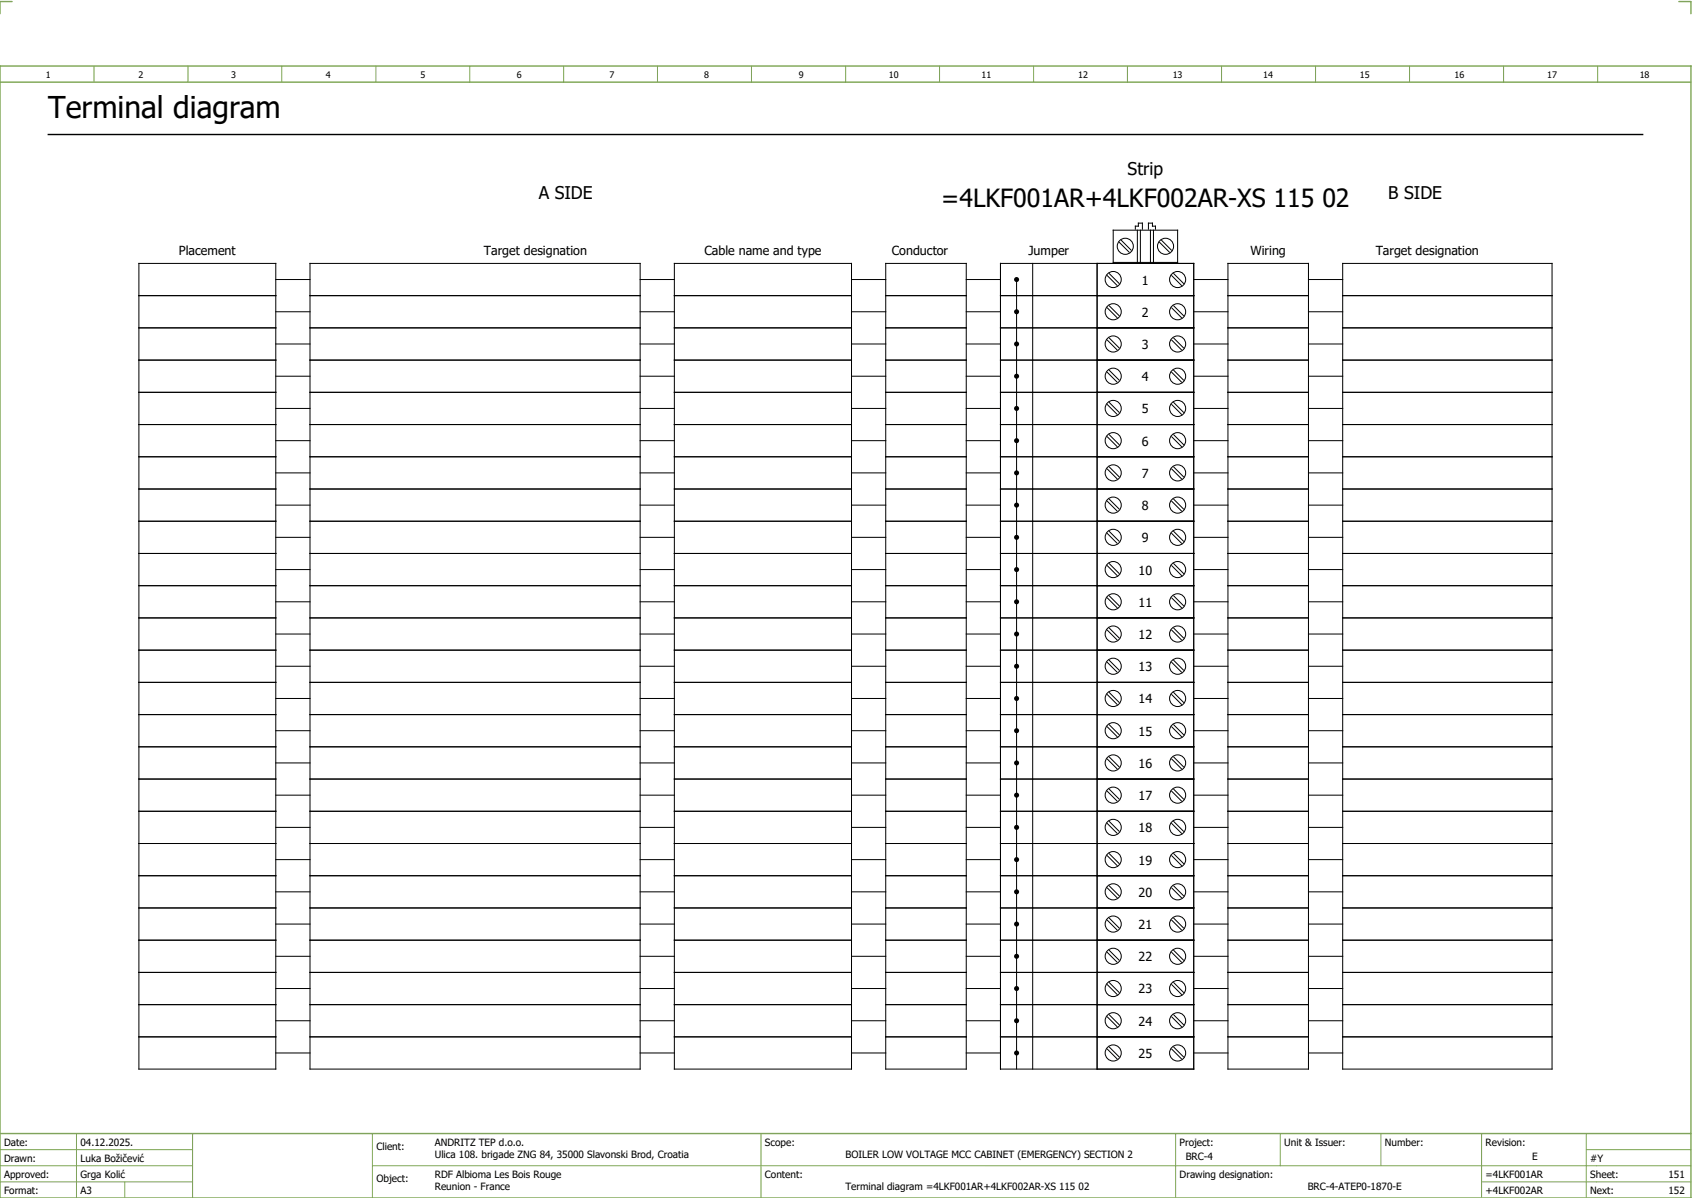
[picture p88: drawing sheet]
<svg xmlns="http://www.w3.org/2000/svg" width="421mm" height="297mm" viewBox="0 0 421 297" stroke-linecap="round" stroke-linejoin="round" font-family="sans-serif">
<defs><g id="words">
<text font-size="7.5" x="12" y="29.4">Terminal diagram</text>
<text font-size="6.2" x="233.8" y="51.4">=4LKF001AR+4LKF002AR-XS 115 02</text>
<g font-size="4.3">
<text x="280.1" y="43.4">Strip</text>
<text x="133.8" y="49.4">A SIDE</text>
<text x="344.8" y="49.4">B SIDE</text>
</g>
<g font-size="3.1">
<text x="44.4" y="63.4">Placement</text>
<text x="120.2" y="63.4">Target designation</text>
<text x="175" y="63.4">Cable name and type</text>
<text x="221.5" y="63.4">Conductor</text>
<text x="255.4" y="63.4">Jumper</text>
<text x="310.6" y="63.4">Wiring</text>
<text x="341.7" y="63.4">Target designation</text>
<text x="283.7" y="70.6">1</text>
<text x="283.7" y="78.6">2</text>
<text x="283.7" y="86.6">3</text>
<text x="283.7" y="94.6">4</text>
<text x="283.7" y="102.6">5</text>
<text x="283.7" y="110.6">6</text>
<text x="283.7" y="118.6">7</text>
<text x="283.7" y="126.6">8</text>
<text x="283.7" y="134.6">9</text>
<text x="282.8" y="142.6">10</text>
<text x="282.8" y="150.6">11</text>
<text x="282.8" y="158.6">12</text>
<text x="282.8" y="166.6">13</text>
<text x="282.8" y="174.6">14</text>
<text x="282.8" y="182.6">15</text>
<text x="282.8" y="190.6">16</text>
<text x="282.8" y="198.6">17</text>
<text x="282.8" y="206.6">18</text>
<text x="282.8" y="214.6">19</text>
<text x="282.8" y="222.6">20</text>
<text x="282.8" y="230.6">21</text>
<text x="282.8" y="238.6">22</text>
<text x="282.8" y="246.6">23</text>
<text x="282.8" y="254.6">24</text>
<text x="282.8" y="262.6">25</text>
</g>
<g font-size="2.5">
<text x="1" y="284.4">Date:</text>
<text x="20" y="284.4">04.12.2025.</text>
<text x="93.5" y="285.4">Client:</text>
<text x="108" y="284.4">ANDRITZ TEP d.o.o.</text>
<text x="108" y="287.4">Ulica 108. brigade ZNG 84, 35000 Slavonski Brod, Croatia</text>
<text x="190" y="284.4">Scope:</text>
<text x="210" y="287.4">BOILER LOW VOLTAGE MCC CABINET (EMERGENCY) SECTION 2</text>
<text x="293" y="284.4">Project:</text>
<text x="294.5" y="287.9">BRC-4</text>
<text x="319" y="284.4">Unit &amp; Issuer:</text>
<text x="344" y="284.4">Number:</text>
<text x="369" y="284.4">Revision:</text>
<text x="380.6" y="287.9">E</text>
<text x="1" y="288.4">Drawn:</text>
<text x="1" y="292.4">Approved:</text>
<text x="20" y="288.4">Luka Božičević</text>
<text x="20" y="292.4">Grga Kolić</text>
<text x="93.5" y="293.4">Object:</text>
<text x="108" y="292.4">RDF Albioma Les Bois Rouge</text>
<text x="190" y="292.4">Content:</text>
<text x="293" y="292.4">Drawing designation:</text>
<text x="369" y="292.4">=4LKF001AR</text>
<text x="395" y="292.4">Sheet:</text>
<text x="395" y="288.4">#Y</text>
<text x="414.4" y="292.4">151</text>
<text x="1" y="296.4">Format:</text>
<text x="20" y="296.4">A3</text>
<text x="108" y="295.4">Reunion - France</text>
<text x="210" y="295.4">Terminal diagram =4LKF001AR+4LKF002AR-XS 115 02</text>
<text x="324.8" y="295.4">BRC-4-ATEP0-1870-E</text>
<text x="369" y="296.4">+4LKF002AR</text>
<text x="395" y="296.4">Next:</text>
<text x="414.4" y="296.4">152</text>
</g>
<g font-size="2.2">
<text x="11.4" y="19.4">1</text>
<text x="34.4" y="19.4">2</text>
<text x="57.4" y="19.4">3</text>
<text x="80.9" y="19.4">4</text>
<text x="104.4" y="19.4">5</text>
<text x="128.4" y="19.4">6</text>
<text x="151.4" y="19.4">7</text>
<text x="174.9" y="19.4">8</text>
<text x="198.4" y="19.4">9</text>
<text x="220.8" y="19.4">10</text>
<text x="243.8" y="19.4">11</text>
<text x="267.8" y="19.4">12</text>
<text x="291.3" y="19.4">13</text>
<text x="313.8" y="19.4">14</text>
<text x="337.8" y="19.4">15</text>
<text x="361.3" y="19.4">16</text>
<text x="384.3" y="19.4">17</text>
<text x="407.3" y="19.4">18</text>
</g>
</g></defs>
<path d="M0 16.4h420v281h-420zM3 .4h-3v3M417 .4h3v3M0 20.4h420M0 281.4h420" fill="none" stroke="#7ca552" stroke-width=".35"/>
<g fill="none" stroke="#7ca552" stroke-width=".25">
<path d="M23.4 16.5v4M46.7 16.4v4M70 16.4v4M93.4 16.4v4M116.7 16.5v4M140 16.4v4M163.3 16.4v4M186.7 16.4v4M210 16.4v4M233.4 16.4v4M256.7 16.4v4M280 16.5v4"/>
<path d="M303.4 16.4v4M326.8 16.4v4M350.1 16.4v4M373.5 16.4v4M396.8 16.4v4M0 285.4h47.8M0 293.4h47.8M19 281.4v16M31 293.4v4M47.8 281.4v16M47.8 289.4h-47.8M92.5 281.4v16"/>
<path d="M92.5 289.4h327.5M189 281.4v16M292 281.4v15.8M318 281.4v8M343 281.4v8M368 281.4v15.8M368 293.4h52M394 285.4h26M394 281.4v15.8"/>
</g>
<path d="M12 33.4h396" fill="none" stroke="#000" stroke-width=".35"/>
<g fill="none" stroke="#000" stroke-width=".25">
<path d="M276.5 57.1h16v8h-16zM278.5 59.6l2.5 2.5M282 56.9v-.8h.7v-.7h1.1v1.5M282.5 57.1v8M283.2 57.1v8M285.3 56.9v-1.5h.9v.7h.8v.8M285.8 57.1v8M286.5 57.1v8M288.5 59.6l2.5 2.5M34.5 73.4h34M34.5 65.4h34v200h-34zM68.5 69.4h8.5"/>
<path d="M68.5 77.4h8.5M77 73.4h82M77 65.4h82v200h-82zM159 69.4h8.5M159 77.4h8.5M167.5 73.4h44M167.5 65.4h44v200h-44zM211.5 69.4h8.5M211.5 77.4h8.5M220 73.4h20M220 65.4h20v200h-20zM240 69.4h8.5"/>
<path d="M240 77.4h8.5M248.5 73.4h48M248.5 65.4h48v200h-48zM252.5 69.1v196.3M256.5 65.4v200M272.5 65.4v200M275 68.4l2.5 2.5M275 76.4l2.5 2.5M275.5 67.9l2.5 2.5M275.5 75.9l2.5 2.5M278 60.1l2.5 2.5M288 60.1l2.5 2.5"/>
<path d="M291 68.4l2.5 2.5M291 76.4l2.5 2.5M291.5 67.9l2.5 2.5M291.5 75.9l2.5 2.5M296.5 69.4h8.5M296.5 77.4h8.5M305 73.4h20M305 65.4h20v200h-20zM325 69.4h8.5M325 77.4h8.5M333.5 73.4h52M333.5 65.4h52v200h-52z"/>
<path d="M34.5 81.4h34M34.5 89.4h34M34.5 97.4h34M68.5 85.4h8.5M68.5 93.4h8.5M77 81.4h82M77 89.4h82M77 97.4h82M159 85.4h8.5M159 93.4h8.5M167.5 81.4h44M167.5 89.4h44"/>
<path d="M167.5 97.4h44M211.5 85.4h8.5M211.5 93.4h8.5M220 81.4h20M220 89.4h20M220 97.4h20M240 85.4h8.5M240 93.4h8.5M248.5 81.4h48M248.5 89.4h48M248.5 97.4h48M275 84.4l2.5 2.5"/>
<path d="M275 92.4l2.5 2.5M275.5 83.9l2.5 2.5M275.5 91.9l2.5 2.5M275.5 99.9l2.5 2.5M291 84.4l2.5 2.5M291 92.4l2.5 2.5M291.5 91.9l2.5 2.5M291.5 99.9l2.5 2.5M291.5 83.9l2.5 2.5M296.5 85.4h8.5M296.5 93.4h8.5M305 81.4h20"/>
<path d="M305 89.4h20M305 97.4h20M325 85.4h8.5M325 93.4h8.5M333.5 81.4h52M333.5 89.4h52M333.5 97.4h52M34.5 105.4h34M34.5 113.4h34M68.5 101.4h8.5M68.5 109.4h8.5M68.5 117.4h8.5"/>
<path d="M77 105.4h82M77 113.4h82M159 101.4h8.5M159 109.4h8.5M159 117.4h8.5M167.5 105.4h44M167.5 113.4h44M211.5 101.4h8.5M211.5 109.4h8.5M211.5 117.4h8.5M220 105.4h20M220 113.4h20"/>
<path d="M240 101.4h8.5M240 109.4h8.5M240 117.4h8.5M248.5 105.4h48M248.5 113.4h48M275 100.4l2.5 2.5M275 108.4l2.5 2.5M275 116.4l2.5 2.5M275.5 107.9l2.5 2.5M275.5 115.9l2.5 2.5M291 116.4l2.5 2.5M291 100.4l2.5 2.5"/>
<path d="M291 108.4l2.5 2.5M291.5 107.9l2.5 2.5M291.5 115.9l2.5 2.5M296.5 101.4h8.5M296.5 109.4h8.5M296.5 117.4h8.5M305 105.4h20M305 113.4h20M325 101.4h8.5M325 109.4h8.5M325 117.4h8.5M333.5 105.4h52"/>
<path d="M333.5 113.4h52M34.5 121.4h34M34.5 129.4h34M34.5 137.4h34M68.5 125.4h8.5M68.5 133.4h8.5M77 121.4h82M77 129.4h82M77 137.4h82M159 125.4h8.5M159 133.4h8.5M167.5 121.4h44"/>
<path d="M167.5 129.4h44M167.5 137.4h44M211.5 125.4h8.5M211.5 133.4h8.5M220 121.4h20M220 129.4h20M220 137.4h20M240 125.4h8.5M240 133.4h8.5M248.5 121.4h48M248.5 129.4h48M248.5 137.4h48"/>
<path d="M275 124.4l2.5 2.5M275 132.4l2.5 2.5M275.5 123.9l2.5 2.5M275.5 131.9l2.5 2.5M275.5 139.9l2.5 2.5M291 124.4l2.5 2.5M291 132.4l2.5 2.5M291.5 123.9l2.5 2.5M291.5 131.9l2.5 2.5M291.5 139.9l2.5 2.5M296.5 125.4h8.5M296.5 133.4h8.5"/>
<path d="M305 121.4h20M305 129.4h20M305 137.4h20M325 125.4h8.5M325 133.4h8.5M333.5 121.4h52M333.5 129.4h52M333.5 137.4h52M34.5 145.4h34M34.5 153.4h34M68.5 141.4h8.5M68.5 149.4h8.5"/>
<path d="M68.5 157.4h8.5M77 145.4h82M77 153.4h82M159 141.4h8.5M159 149.4h8.5M159 157.4h8.5M167.5 145.4h44M167.5 153.4h44M211.5 141.4h8.5M211.5 149.4h8.5M211.5 157.4h8.5M220 145.4h20"/>
<path d="M220 153.4h20M240 141.4h8.5M240 149.4h8.5M240 157.4h8.5M248.5 145.4h48M248.5 153.4h48M275 140.4l2.5 2.5M275 148.4l2.5 2.5M275 156.4l2.5 2.5M275.5 147.9l2.5 2.5M275.5 155.9l2.5 2.5M291 148.4l2.5 2.5"/>
<path d="M291 156.4l2.5 2.5M291 140.4l2.5 2.5M291.5 147.9l2.5 2.5M291.5 155.9l2.5 2.5M296.5 141.4h8.5M296.5 149.4h8.5M296.5 157.4h8.5M305 145.4h20M305 153.4h20M325 141.4h8.5M325 149.4h8.5M325 157.4h8.5"/>
<path d="M333.5 145.4h52M333.5 153.4h52M34.5 161.4h34M34.5 169.4h34M34.5 177.4h34M68.5 165.4h8.5M68.5 173.4h8.5M77 161.4h82M77 169.4h82M77 177.4h82M159 165.4h8.5M159 173.4h8.5"/>
<path d="M167.5 161.4h44M167.5 169.4h44M167.5 177.4h44M211.5 165.4h8.5M211.5 173.4h8.5M220 161.4h20M220 169.4h20M220 177.4h20M240 165.4h8.5M240 173.4h8.5M248.5 161.4h48M248.5 169.4h48"/>
<path d="M248.5 177.4h48M275 164.4l2.5 2.5M275 172.4l2.5 2.5M275.5 163.9l2.5 2.5M275.5 171.9l2.5 2.5M275.5 179.9l2.5 2.5M291 164.4l2.5 2.5M291 172.4l2.5 2.5M291.5 163.9l2.5 2.5M291.5 171.9l2.5 2.5M291.5 179.9l2.5 2.5M296.5 165.4h8.5"/>
<path d="M296.5 173.4h8.5M305 161.4h20M305 169.4h20M305 177.4h20M325 165.4h8.5M325 173.4h8.5M333.5 161.4h52M333.5 169.4h52M333.5 177.4h52M34.5 185.4h34M34.5 193.4h34M68.5 181.4h8.5"/>
<path d="M68.5 189.4h8.5M68.5 197.4h8.5M77 185.4h82M77 193.4h82M159 181.4h8.5M159 189.4h8.5M159 197.4h8.5M167.5 185.4h44M167.5 193.4h44M211.5 181.4h8.5M211.5 189.4h8.5M211.5 197.4h8.5"/>
<path d="M220 185.4h20M220 193.4h20M240 181.4h8.5M240 189.4h8.5M240 197.4h8.5M248.5 185.4h48M248.5 193.4h48M275 180.4l2.5 2.5M275 188.4l2.5 2.5M275 196.4l2.5 2.5M275.5 187.9l2.5 2.5M275.5 195.9l2.5 2.5"/>
<path d="M291 188.4l2.5 2.5M291 196.4l2.5 2.5M291 180.4l2.5 2.5M291.5 195.9l2.5 2.5M291.5 187.9l2.5 2.5M296.5 181.4h8.5M296.5 189.4h8.5M296.5 197.4h8.5M305 185.4h20M305 193.4h20M325 181.4h8.5M325 189.4h8.5"/>
<path d="M325 197.4h8.5M333.5 185.4h52M333.5 193.4h52M34.5 201.4h34M34.5 209.4h34M34.5 217.4h34M68.5 205.4h8.5M68.5 213.4h8.5M77 201.4h82M77 209.4h82M77 217.4h82M159 205.4h8.5"/>
<path d="M159 213.4h8.5M167.5 201.4h44M167.5 209.4h44M167.5 217.4h44M211.5 205.4h8.5M211.5 213.4h8.5M220 201.4h20M220 209.4h20M220 217.4h20M240 205.4h8.5M240 213.4h8.5M248.5 201.4h48"/>
<path d="M248.5 209.4h48M248.5 217.4h48M275 204.4l2.5 2.5M275 212.4l2.5 2.5M275.5 203.9l2.5 2.5M275.5 211.9l2.5 2.5M275.5 219.9l2.5 2.5M291 204.4l2.5 2.5M291 212.4l2.5 2.5M291.5 203.9l2.5 2.5M291.5 211.9l2.5 2.5M291.5 219.9l2.5 2.5"/>
<path d="M296.5 205.4h8.5M296.5 213.4h8.5M305 201.4h20M305 209.4h20M305 217.4h20M325 205.4h8.5M325 213.4h8.5M333.5 201.4h52M333.5 209.4h52M333.5 217.4h52M34.5 225.4h34M34.5 233.4h34"/>
<path d="M68.5 221.4h8.5M68.5 229.4h8.5M68.5 237.4h8.5M77 225.4h82M77 233.4h82M159 221.4h8.5M159 229.4h8.5M159 237.4h8.5M167.5 225.4h44M167.5 233.4h44M211.5 221.4h8.5M211.5 229.4h8.5"/>
<path d="M211.5 237.4h8.5M220 225.4h20M220 233.4h20M240 221.4h8.5M240 229.4h8.5M240 237.4h8.5M248.5 225.4h48M248.5 233.4h48M275 220.4l2.5 2.5M275 228.4l2.5 2.5M275 236.4l2.5 2.5M275.5 227.9l2.5 2.5"/>
<path d="M275.5 235.9l2.5 2.5M291 220.4l2.5 2.5M291 228.4l2.5 2.5M291 236.4l2.5 2.5M291.5 235.9l2.5 2.5M291.5 227.9l2.5 2.5M296.5 221.4h8.5M296.5 229.4h8.5M296.5 237.4h8.5M305 225.4h20M305 233.4h20M325 221.4h8.5"/>
<path d="M325 229.4h8.5M325 237.4h8.5M333.5 225.4h52M333.5 233.4h52M34.5 241.4h34M34.5 249.4h34M34.5 257.4h34M68.5 245.4h8.5M68.5 253.4h8.5M77 241.4h82M77 249.4h82M77 257.4h82"/>
<path d="M159 245.4h8.5M159 253.4h8.5M167.5 241.4h44M167.5 249.4h44M167.5 257.4h44M211.5 245.4h8.5M211.5 253.4h8.5M220 241.4h20M220 249.4h20M220 257.4h20M240 245.4h8.5M240 253.4h8.5"/>
<path d="M248.5 241.4h48M248.5 249.4h48M248.5 257.4h48M275 244.4l2.5 2.5M275 252.4l2.5 2.5M275.5 243.9l2.5 2.5M275.5 251.9l2.5 2.5M275.5 259.9l2.5 2.5M291 252.4l2.5 2.5M291 244.4l2.5 2.5M291.5 243.9l2.5 2.5M291.5 251.9l2.5 2.5"/>
<path d="M291.5 259.9l2.5 2.5M296.5 245.4h8.5M296.5 253.4h8.5M305 241.4h20M305 249.4h20M305 257.4h20M325 245.4h8.5M325 253.4h8.5M333.5 241.4h52M333.5 249.4h52M333.5 257.4h52M68.5 261.4h8.5"/>
<path d="M159 261.4h8.5M211.5 261.4h8.5M240 261.4h8.5M275 260.4l2.5 2.5M291 260.4l2.5 2.5M296.5 261.4h8.5M325 261.4h8.5"/>
<circle cx="276.5" cy="69.4" r="2"/>
<circle cx="276.5" cy="77.4" r="2"/>
<circle cx="279.5" cy="61.1" r="2"/>
<circle cx="289.5" cy="61.1" r="2"/>
<circle cx="292.5" cy="69.4" r="2"/>
<circle cx="292.5" cy="77.4" r="2"/>
<circle cx="276.5" cy="93.4" r="2"/>
<circle cx="276.5" cy="85.4" r="2"/>
<circle cx="292.5" cy="93.4" r="2"/>
<circle cx="292.5" cy="85.4" r="2"/>
<circle cx="276.5" cy="117.4" r="2"/>
<circle cx="276.5" cy="109.4" r="2"/>
<circle cx="276.5" cy="101.4" r="2"/>
<circle cx="292.5" cy="117.4" r="2"/>
<circle cx="292.5" cy="109.4" r="2"/>
<circle cx="292.5" cy="101.4" r="2"/>
<circle cx="276.5" cy="133.4" r="2"/>
<circle cx="276.5" cy="125.4" r="2"/>
<circle cx="292.5" cy="125.4" r="2"/>
<circle cx="292.5" cy="133.4" r="2"/>
<circle cx="276.5" cy="149.4" r="2"/>
<circle cx="276.5" cy="157.4" r="2"/>
<circle cx="276.5" cy="141.4" r="2"/>
<circle cx="292.5" cy="149.4" r="2"/>
<circle cx="292.5" cy="141.4" r="2"/>
<circle cx="292.5" cy="157.4" r="2"/>
<circle cx="276.5" cy="165.4" r="2"/>
<circle cx="276.5" cy="173.4" r="2"/>
<circle cx="292.5" cy="165.4" r="2"/>
<circle cx="292.5" cy="173.4" r="2"/>
<circle cx="276.5" cy="189.4" r="2"/>
<circle cx="276.5" cy="197.4" r="2"/>
<circle cx="276.5" cy="181.4" r="2"/>
<circle cx="292.5" cy="189.4" r="2"/>
<circle cx="292.5" cy="197.4" r="2"/>
<circle cx="292.5" cy="181.4" r="2"/>
<circle cx="276.5" cy="213.4" r="2"/>
<circle cx="276.5" cy="205.4" r="2"/>
<circle cx="292.5" cy="213.4" r="2"/>
<circle cx="292.5" cy="205.4" r="2"/>
<circle cx="276.5" cy="237.4" r="2"/>
<circle cx="276.5" cy="229.4" r="2"/>
<circle cx="276.5" cy="221.4" r="2"/>
<circle cx="292.5" cy="237.4" r="2"/>
<circle cx="292.5" cy="229.4" r="2"/>
<circle cx="292.5" cy="221.4" r="2"/>
<circle cx="276.5" cy="245.4" r="2"/>
<circle cx="276.5" cy="253.4" r="2"/>
<circle cx="292.5" cy="245.4" r="2"/>
<circle cx="292.5" cy="253.4" r="2"/>
<circle cx="276.5" cy="261.4" r="2"/>
<circle cx="292.5" cy="261.4" r="2"/>
</g>
<g fill="#000">
<circle cx="252.5" cy="77.4" r=".63"/>
<circle cx="252.5" cy="69.4" r=".63"/>
<circle cx="252.5" cy="85.4" r=".63"/>
<circle cx="252.5" cy="93.4" r=".63"/>
<circle cx="252.5" cy="117.4" r=".63"/>
<circle cx="252.5" cy="109.4" r=".63"/>
<circle cx="252.5" cy="101.4" r=".63"/>
<circle cx="252.5" cy="133.4" r=".63"/>
<circle cx="252.5" cy="125.4" r=".63"/>
<circle cx="252.5" cy="157.4" r=".63"/>
<circle cx="252.5" cy="141.4" r=".63"/>
<circle cx="252.5" cy="149.4" r=".63"/>
<circle cx="252.5" cy="173.4" r=".63"/>
<circle cx="252.5" cy="165.4" r=".63"/>
<circle cx="252.5" cy="181.4" r=".63"/>
<circle cx="252.5" cy="197.4" r=".63"/>
<circle cx="252.5" cy="189.4" r=".63"/>
<circle cx="252.5" cy="205.4" r=".63"/>
<circle cx="252.5" cy="213.4" r=".63"/>
<circle cx="252.5" cy="229.4" r=".63"/>
<circle cx="252.5" cy="221.4" r=".63"/>
<circle cx="252.5" cy="237.4" r=".63"/>
<circle cx="252.5" cy="253.4" r=".63"/>
<circle cx="252.5" cy="245.4" r=".63"/>
<circle cx="252.5" cy="261.4" r=".63"/>
</g>
<use href="#words"/>
</svg>
